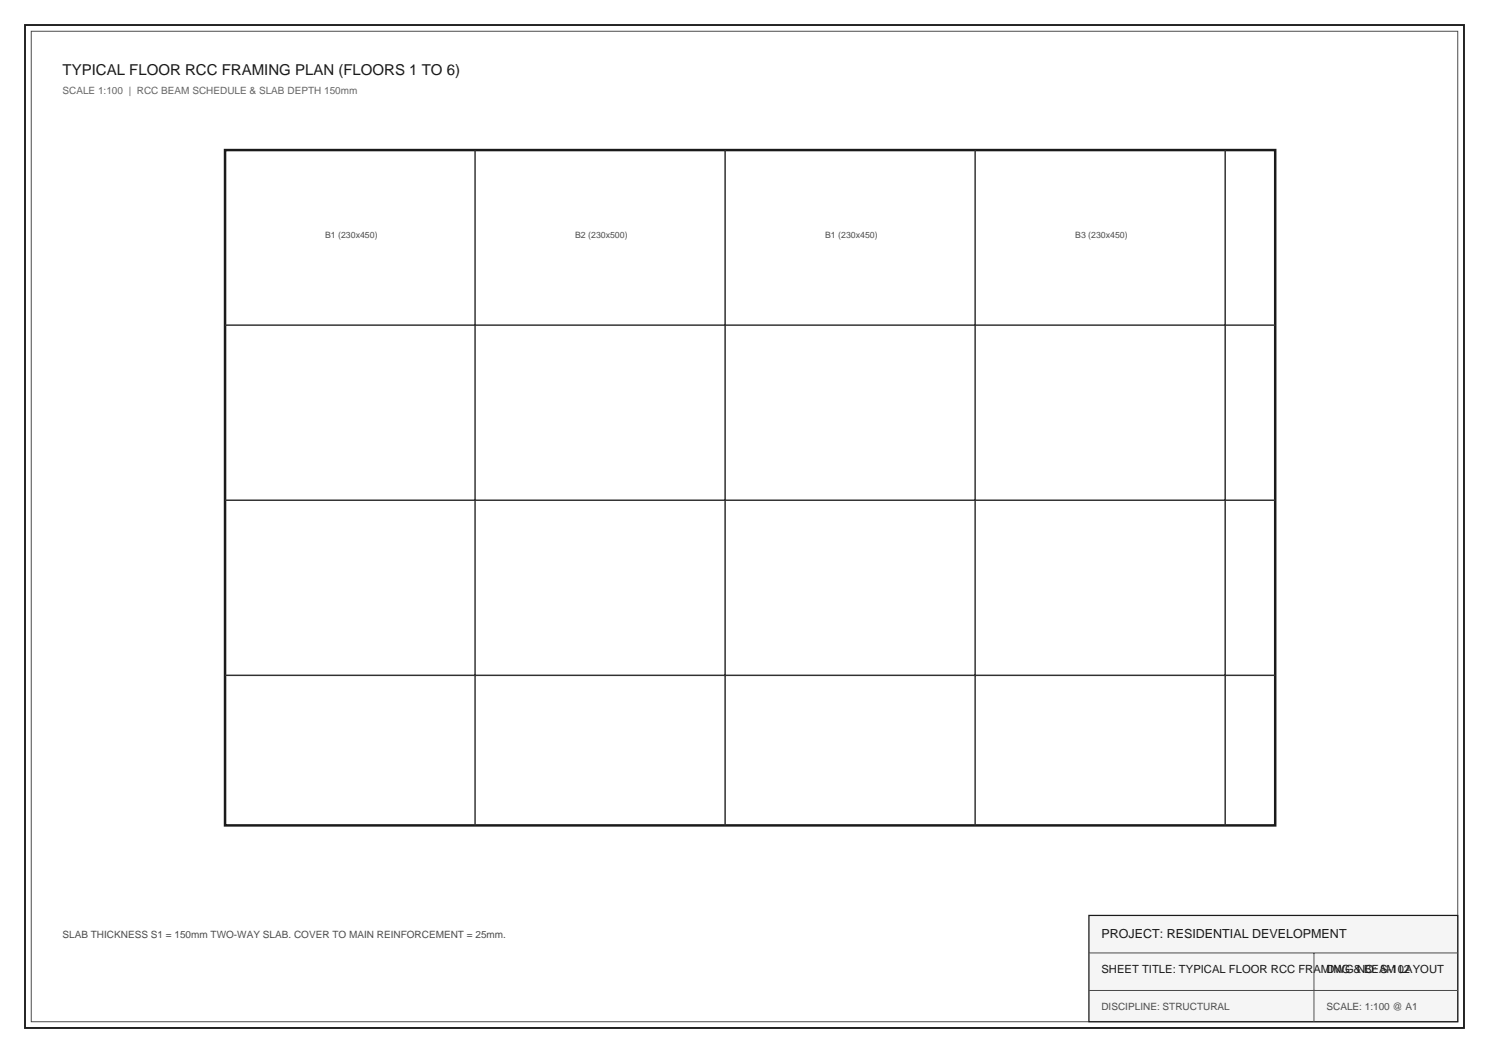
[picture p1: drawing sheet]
<svg xmlns="http://www.w3.org/2000/svg" width="420mm" height="297mm" viewBox="0 0 420 297" stroke-linecap="round" stroke-linejoin="round" font-family="sans-serif">
<defs><g id="words">
<text font-size="4.2" fill="#1a1a1a" x="17.6" y="21.2">TYPICAL FLOOR RCC FRAMING PLAN (FLOORS 1 TO 6)</text>
<text font-size="3.5" fill="#1a1a1a" x="310.8" y="264.6">PROJECT: RESIDENTIAL DEVELOPMENT</text>
<g font-size="3.2" fill="#1a1a1a">
<text x="310.8" y="274.5">SHEET TITLE: TYPICAL FLOOR RCC FRAMING &amp; BEAM LAYOUT</text>
<text x="374.3" y="274.5">DWG NO: S-102</text>
</g>
<text font-size="2.8" fill="#666" x="17.6" y="26.5">SCALE 1:100 | RCC BEAM SCHEDULE &amp; SLAB DEPTH 150mm</text>
<g font-size="2.8" fill="#4d4d4d">
<text x="17.6" y="264.6">SLAB THICKNESS S1 = 150mm TWO-WAY SLAB. COVER TO MAIN REINFORCEMENT = 25mm.</text>
<text x="310.8" y="285">DISCIPLINE: STRUCTURAL</text>
<text x="374.3" y="285">SCALE: 1:100 @ A1</text>
</g>
<g font-size="2.5" fill="#4d4d4d">
<text x="91.7" y="67">B1 (230x450)</text>
<text x="162.3" y="67">B2 (230x500)</text>
<text x="232.8" y="67">B1 (230x450)</text>
<text x="303.4" y="67">B3 (230x450)</text>
</g>
</g></defs>
<path d="M7.1 7.1h406v282.9h-406z" fill="none" stroke="#1a1a1a" stroke-width=".53"/>
<path d="M8.8 8.8h402.5v279.4h-402.5z" fill="none" stroke="#4d4d4d" stroke-width=".28"/>
<path d="M307.3 258.2h104v30h-104z" fill="#f5f5f5" stroke="#1a1a1a" stroke-width=".35"/>
<path d="M307.3 268.8h104M307.3 279.4h104M370.8 268.8v19.4z" fill="none" stroke="#4d4d4d" stroke-width=".28"/>
<path d="M63.5 42.3h296.3v190.5h-296.3z" fill="none" stroke="#1a1a1a" stroke-width=".71" stroke-linecap="butt"/>
<path d="M134.1 42.3v190.5M204.6 42.3v190.5M275.2 42.3v190.5M345.7 42.3v190.5M63.5 91.7h296.3M63.5 141.1h296.3M63.5 190.5h296.3z" fill="none" stroke="#333" stroke-width=".42"/>
<use href="#words"/>
</svg>
